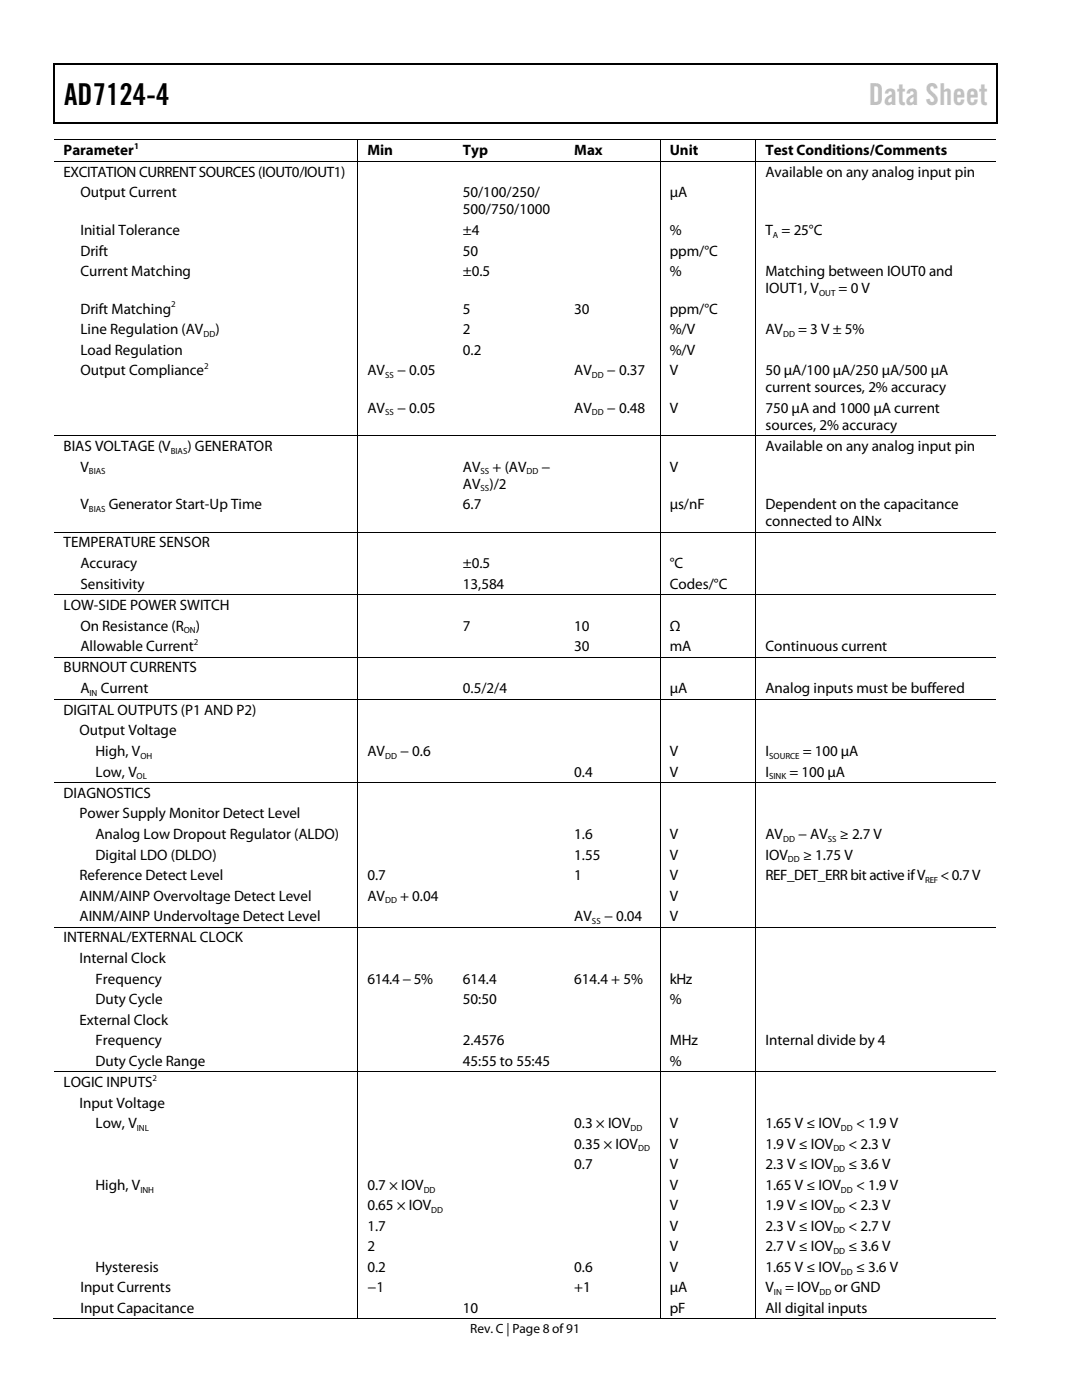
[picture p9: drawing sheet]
<svg xmlns="http://www.w3.org/2000/svg" width="216mm" height="279mm" viewBox="0 0 216 279" stroke-linecap="round" stroke-linejoin="round" font-family="sans-serif">
<defs><g id="words">
<text font-size="6" x="12.8" y="20.9">AD7124-4</text>
<text font-size="6" fill="#c1c1c1" x="173.4" y="20.9">Data Sheet</text>
<g font-size="3">
<text x="12.7" y="31">Parameter</text>
<text x="12.7" y="35.3">EXCITATION CURRENT SOURCES (IOUT0/IOUT1)</text>
<text x="73.3" y="31">Min</text>
<text x="92.4" y="31">Typ</text>
<text x="114.6" y="31">Max</text>
<text x="133.6" y="31">Unit</text>
<text x="152.7" y="35.3">Available on any analog input pin</text>
<text x="152.7" y="31">Test Conditions/Comments</text>
<text x="16" y="39.4">Output Current</text>
<text x="92.4" y="39.4">50/100/250/</text>
<text x="133.7" y="39.4">µA</text>
<text x="16" y="46.9">Initial Tolerance</text>
<text x="92.4" y="46.9">±4</text>
<text x="92.4" y="42.8">500/750/1000</text>
<text x="133.6" y="46.9">%</text>
<text x="152.7" y="46.9">T = 25°C</text>
<text x="16" y="51">Drift</text>
<text x="92.4" y="51">50</text>
<text x="133.6" y="51">ppm/°C</text>
<text x="16" y="55.1">Current Matching</text>
<text x="92.4" y="55.1">±0.5</text>
<text x="133.6" y="55.1">%</text>
<text x="152.7" y="55.1">Matching between IOUT0 and</text>
<text x="152.7" y="58.5">IOUT1, V</text>
<text x="167.3" y="58.5">= 0 V</text>
<text x="16" y="62.6">Drift Matching</text>
<text x="92.4" y="62.6">5</text>
<text x="114.6" y="62.6">30</text>
<text x="133.6" y="62.6">ppm/°C</text>
<text x="16" y="66.7">Line Regulation (AV</text>
<text x="16" y="70.8">Load Regulation</text>
<text x="43" y="66.7">)</text>
<text x="92.4" y="70.8">0.2</text>
<text x="92.4" y="66.7">2</text>
<text x="133.6" y="70.8">%/V</text>
<text x="133.6" y="66.7">%/V</text>
<text x="152.7" y="66.7">AV</text>
<text x="159.3" y="66.7">= 3 V ± 5%</text>
<text x="16" y="74.9">Output Compliance</text>
<text x="73.3" y="74.9">AV</text>
<text x="79.2" y="74.9">− 0.05</text>
<text x="114.6" y="74.9">AV</text>
<text x="121.1" y="74.9">− 0.37</text>
<text x="133.6" y="74.9">V</text>
<text x="152.7" y="74.9">50 µA/100 µA/250 µA/500 µA</text>
<text x="73.3" y="82.3">AV</text>
<text x="79.2" y="82.3">− 0.05</text>
<text x="114.6" y="82.3">AV</text>
<text x="121.1" y="82.3">− 0.48</text>
<text x="133.6" y="82.3">V</text>
<text x="152.7" y="78.3">current sources, 2% accuracy</text>
<text x="152.7" y="82.3">750 µA and 1000 µA current</text>
<text x="152.7" y="85.8">sources, 2% accuracy</text>
<text x="12.7" y="90">BIAS VOLTAGE (V</text>
<text x="16" y="94.1">V</text>
<text x="37.4" y="90">) GENERATOR</text>
<text x="92.4" y="94.1">AV</text>
<text x="98.3" y="94.1">+ (AV</text>
<text x="108.1" y="94.1">−</text>
<text x="133.6" y="94.1">V</text>
<text x="152.7" y="90">Available on any analog input pin</text>
<text x="16" y="101.6">V</text>
<text x="21.7" y="101.6">Generator Start-Up Time</text>
<text x="92.4" y="101.6">6.7</text>
<text x="92.4" y="97.5">AV )/2</text>
<text x="133.6" y="101.6">µs/nF</text>
<text x="152.7" y="101.6">Dependent on the capacitance</text>
<text x="152.7" y="105">connected to AINx</text>
<text x="12.7" y="109.3">TEMPERATURE SENSOR</text>
<text x="16" y="113.4">Accuracy</text>
<text x="92.4" y="113.4">±0.5</text>
<text x="133.6" y="113.4">°C</text>
<text x="16" y="117.5">Sensitivity</text>
<text x="92.4" y="117.5">13,584</text>
<text x="133.7" y="117.5">Codes/°C</text>
<text x="12.7" y="121.8">LOW-SIDE POWER SWITCH</text>
<text x="16" y="125.9">On Resistance (R</text>
<text x="39.1" y="125.9">)</text>
<text x="92.4" y="125.9">7</text>
<text x="114.6" y="125.9">10</text>
<text x="133.6" y="125.9">Ω</text>
<text x="16" y="129.9">Allowable Current</text>
<text x="114.6" y="129.9">30</text>
<text x="133.6" y="129.9">mA</text>
<text x="152.7" y="129.9">Continuous current</text>
<text x="12.7" y="134.2">BURNOUT CURRENTS</text>
<text x="12.7" y="142.7">DIGITAL OUTPUTS (P1 AND P2)</text>
<text x="16" y="138.4">A</text>
<text x="20.1" y="138.4">Current</text>
<text x="92.4" y="138.4">0.5/2/4</text>
<text x="133.6" y="138.4">µA</text>
<text x="152.7" y="138.4">Analog inputs must be buffered</text>
<text x="15.9" y="146.8">Output Voltage</text>
<text x="19" y="150.9">High, V</text>
<text x="19" y="155">Low, V</text>
<text x="73.3" y="150.9">AV</text>
<text x="79.8" y="150.9">− 0.6</text>
<text x="114.6" y="155">0.4</text>
<text x="133.6" y="155">V</text>
<text x="133.6" y="150.9">V</text>
<text x="152.7" y="150.9">I</text>
<text x="152.7" y="155">I</text>
<text x="157.5" y="155">= 100 µA</text>
<text x="160.2" y="150.9">= 100 µA</text>
<text x="12.7" y="159.3">DIAGNOSTICS</text>
<text x="15.9" y="163.3">Power Supply Monitor Detect Level</text>
<text x="19" y="167.4">Analog Low Dropout Regulator (ALDO)</text>
<text x="114.6" y="167.4">1.6</text>
<text x="133.6" y="167.4">V</text>
<text x="152.7" y="167.4">AV</text>
<text x="159.3" y="167.4">− AV</text>
<text x="167.6" y="167.4">≥ 2.7 V</text>
<text x="19" y="171.5">Digital LDO (DLDO)</text>
<text x="114.6" y="171.5">1.55</text>
<text x="133.6" y="171.5">V</text>
<text x="152.7" y="171.5">IOV</text>
<text x="160.2" y="171.5">≥ 1.75 V</text>
<text x="15.9" y="175.6">Reference Detect Level</text>
<text x="15.9" y="179.7">AINM/AINP Overvoltage Detect Level</text>
<text x="73.3" y="175.6">0.7</text>
<text x="73.3" y="179.7">AV</text>
<text x="79.8" y="179.7">+ 0.04</text>
<text x="114.6" y="175.6">1</text>
<text x="133.6" y="175.6">V</text>
<text x="133.6" y="179.7">V</text>
<text x="152.7" y="175.6">REF_DET_ERR bit active if V</text>
<text x="187.7" y="175.6">&lt; 0.7V</text>
<text x="15.9" y="183.8">AINM/AINP Undervoltage Detect Level</text>
<text x="114.6" y="183.8">AV</text>
<text x="120.5" y="183.8">− 0.04</text>
<text x="133.6" y="183.8">V</text>
<text x="12.7" y="188.1">INTERNAL/EXTERNAL CLOCK</text>
<text x="15.9" y="192.2">Internal Clock</text>
<text x="19" y="196.3">Frequency</text>
<text x="73.3" y="196.3">614.4 − 5%</text>
<text x="92.4" y="196.3">614.4</text>
<text x="114.6" y="196.3">614.4 + 5%</text>
<text x="133.6" y="196.3">kHz</text>
<text x="19" y="200.4">Duty Cycle</text>
<text x="92.4" y="200.4">50:50</text>
<text x="133.6" y="200.4">%</text>
<text x="15.9" y="204.5">External Clock</text>
<text x="19" y="208.6">Frequency</text>
<text x="92.4" y="208.6">2.4576</text>
<text x="133.7" y="208.6">MHz</text>
<text x="152.7" y="208.6">Internal divide by 4</text>
<text x="19" y="212.7">Duty Cycle Range</text>
<text x="92.4" y="212.7">45:55 to 55:45</text>
<text x="133.7" y="212.7">%</text>
<text x="12.7" y="217">LOGIC INPUTS</text>
<text x="15.9" y="221.1">Input Voltage</text>
<text x="19" y="225.1">Low, V</text>
<text x="114.6" y="225.1">0.3 × IOV</text>
<text x="133.6" y="225.1">V</text>
<text x="152.7" y="225.1">1.65 V ≤ IOV</text>
<text x="170.8" y="225.1">&lt; 1.9 V</text>
<text x="114.6" y="229.2">0.35 × IOV</text>
<text x="114.6" y="233.3">0.7</text>
<text x="133.6" y="233.3">V</text>
<text x="133.6" y="229.2">V</text>
<text x="152.7" y="233.3">2.3 V ≤ IOV</text>
<text x="152.7" y="229.2">1.9 V ≤ IOV</text>
<text x="169.3" y="229.2">&lt; 2.3 V</text>
<text x="169.3" y="233.3">≤ 3.6 V</text>
<text x="19" y="237.4">High, V</text>
<text x="73.3" y="237.4">0.7 × IOV</text>
<text x="133.6" y="237.4">V</text>
<text x="152.7" y="237.4">1.65 V ≤ IOV</text>
<text x="170.8" y="237.4">&lt; 1.9 V</text>
<text x="73.3" y="245.6">1.7</text>
<text x="73.3" y="241.6">0.65 × IOV</text>
<text x="133.6" y="245.6">V</text>
<text x="133.6" y="241.6">V</text>
<text x="152.7" y="241.6">1.9 V ≤ IOV</text>
<text x="152.7" y="245.6">2.3 V ≤ IOV</text>
<text x="169.3" y="241.6">&lt; 2.3 V</text>
<text x="169.3" y="245.6">&lt; 2.7 V</text>
<text x="73.3" y="249.7">2</text>
<text x="133.6" y="249.7">V</text>
<text x="152.7" y="249.7">2.7 V ≤ IOV</text>
<text x="169.3" y="249.7">≤ 3.6 V</text>
<text x="16" y="257.9">Input Currents</text>
<text x="19" y="253.8">Hysteresis</text>
<text x="73.3" y="253.8">0.2</text>
<text x="73.3" y="257.9">−1</text>
<text x="114.6" y="253.8">0.6</text>
<text x="114.6" y="257.9">+1</text>
<text x="133.6" y="253.8">V</text>
<text x="133.6" y="257.9">µA</text>
<text x="152.7" y="257.9">V</text>
<text x="152.7" y="253.8">1.65 V ≤ IOV</text>
<text x="156.7" y="257.9">= IOV</text>
<text x="166.5" y="257.9">or GND</text>
<text x="170.8" y="253.8">≤ 3.6 V</text>
<text x="16" y="262">Input Capacitance</text>
<text x="92.4" y="262">10</text>
<text x="133.6" y="262">pF</text>
<text x="152.7" y="262">All digital inputs</text>
</g>
<text font-size="2.7" x="93.8" y="266">Rev. C | Page 8 of91</text>
<g font-size="1.8">
<text x="26.8" y="29.8">1</text>
<text x="154.2" y="47.5">A</text>
<text x="163.4" y="59.1">OUT</text>
<text x="34.2" y="61.3">2</text>
<text x="40.6" y="67.2">DD</text>
<text x="156.3" y="67.2">DD</text>
<text x="40.7" y="73.7">2</text>
<text x="76.8" y="75.4">SS</text>
<text x="118.1" y="75.4">DD</text>
<text x="76.8" y="82.9">SS</text>
<text x="118.1" y="82.9">DD</text>
<text x="17.7" y="94.7">BIAS</text>
<text x="34.1" y="90.6">BIAS</text>
<text x="95.9" y="94.7">SS</text>
<text x="105.1" y="94.7">DD</text>
<text x="95.9" y="98.1">SS</text>
<text x="17.7" y="102.2">BIAS</text>
<text x="36.7" y="126.4">ON</text>
<text x="38.7" y="128.7">2</text>
<text x="17.9" y="138.9">IN</text>
<text x="27.3" y="155.5">OL</text>
<text x="28" y="151.4">OH</text>
<text x="76.8" y="151.4">DD</text>
<text x="153.5" y="151.4">SOURCE</text>
<text x="153.5" y="155.5">SINK</text>
<text x="156.3" y="168">DD</text>
<text x="165.2" y="168">SS</text>
<text x="157.2" y="172.1">DD</text>
<text x="184.6" y="176.2">REF</text>
<text x="76.8" y="180.3">DD</text>
<text x="118.1" y="184.4">SS</text>
<text x="30.4" y="215.7">2</text>
<text x="27.3" y="225.7">INL</text>
<text x="125.8" y="225.7">DD</text>
<text x="167.8" y="225.7">DD</text>
<text x="127.3" y="229.8">DD</text>
<text x="166.3" y="229.8">DD</text>
<text x="166.3" y="233.9">DD</text>
<text x="28" y="238">INH</text>
<text x="84.5" y="238">DD</text>
<text x="167.8" y="238">DD</text>
<text x="86.1" y="242.1">DD</text>
<text x="166.3" y="242.1">DD</text>
<text x="166.3" y="246.2">DD</text>
<text x="166.3" y="250.3">DD</text>
<text x="167.8" y="254.4">DD</text>
<text x="154.4" y="258.5">IN</text>
<text x="163.5" y="258.5">DD</text>
</g>
</g></defs>
<g fill="#000">
<path d="M10.7 12.7h.2v1h-.2zM10.7 12.7h.2v.3h-.2zM133.5 12.7h.2v.3h-.2zM198.9 12.7h.2v1h-.2zM198.9 12.7h.2v.3h-.2zM10.7 24.4h.2v.2h-.2zM71.3 27.9h.2v.1h-.2zM71.3 32.2h.2v.1h-.2zM90.5 27.9h.1v.1h-.1zM90.5 32.2h.1v.1h-.1zM112.7 27.9h.2v.1h-.2zM112.7 32.2h.2v.1h-.2z"/>
<path d="M131.7 27.9h.2v.1h-.2zM131.7 32.2h.2v.1h-.2zM133.2 24.4h.3v.2h-.3zM150.7 27.9h.2v.1h-.2zM150.7 32.2h.2v.1h-.2zM198.9 24.4h.2v.2h-.2zM71.3 86.9h.2v.1h-.2zM90.5 86.9h.1v.1h-.1zM112.7 86.9h.2v.1h-.2zM131.7 86.9h.2v.1h-.2zM150.7 86.9h.2v.1h-.2zM71.3 106.1h.2v.2h-.2z"/>
<path d="M71.3 118.6h.2v.2h-.2zM90.5 106.1h.1v.2h-.1zM90.5 118.6h.1v.2h-.1zM112.7 106.1h.2v.2h-.2zM112.7 118.6h.2v.2h-.2zM131.7 106.1h.2v.2h-.2zM131.7 118.6h.2v.2h-.2zM150.7 106.1h.2v.2h-.2zM150.7 118.6h.2v.2h-.2zM71.3 131.1h.2v.1h-.2zM71.3 139.5h.2v.2h-.2zM90.5 131.1h.1v.1h-.1z"/>
<path d="M90.5 139.5h.1v.2h-.1zM112.7 131.1h.2v.1h-.2zM112.7 139.5h.2v.2h-.2zM131.7 131.1h.2v.1h-.2zM131.7 139.5h.2v.2h-.2zM150.7 131.1h.2v.1h-.2zM150.7 139.5h.2v.2h-.2zM71.3 156.1h.2v.2h-.2zM90.5 156.1h.1v.2h-.1zM112.7 156.1h.2v.2h-.2zM131.7 156.1h.2v.2h-.2zM150.7 156.1h.2v.2h-.2z"/>
<path d="M71.3 185h.2v.1h-.2zM90.5 185h.1v.1h-.1zM112.7 185h.2v.1h-.2zM131.7 185h.2v.1h-.2zM150.7 185h.2v.1h-.2zM71.3 213.8h.2v.2h-.2zM90.5 213.8h.1v.2h-.1zM112.7 213.8h.2v.2h-.2zM131.7 213.8h.2v.2h-.2zM150.7 213.8h.2v.2h-.2zM71.3 263.1h.2v.2h-.2zM90.2 263.1h.2v.2h-.2z"/>
<path d="M112.4 263.1h.2v.2h-.2zM131.7 263.1h.2v.2h-.2zM150.7 263.1h.2v.2h-.2z"/>
</g>
<path d="M10.8 13.7v10.7M10.9 12.8h122.6M133.7 12.8h65.2M199 13.7v10.7M10.9 24.5h188" fill="none" stroke="#000" stroke-width=".25"/>
<g fill="none" stroke="#000" stroke-width=".2">
<path d="M10.8 27.9h60.5M10.8 32.3h60.5M71.4 28v4.2M71.4 32.3v54.6M71.5 27.9h19M71.5 32.3h19M90.6 27.9h22.1M90.6 32.3h22.1M112.9 27.9h18.8M112.9 32.3h18.8M131.8 28v4.2M131.8 32.3v54.6"/>
<path d="M131.9 27.9h18.8M131.9 32.3h18.8M150.8 28v4.2M150.8 32.3v54.6M150.9 27.9h47.9M150.9 32.3h47.9M10.8 87h60.5M71.4 87v19.1M71.5 87h19M90.6 87h22.1M112.9 87h18.8M131.8 87v19.1"/>
<path d="M131.9 87h18.8M150.8 87v19.1M150.9 87h47.9M10.8 106.2h60.5M10.8 118.7h60.5M71.4 106.3v12.3M71.4 118.8v12.3M71.5 106.2h19M71.5 118.7h19M90.6 106.2h22.1M90.6 118.7h22.1M112.9 106.2h18.8"/>
<path d="M112.9 118.7h18.8M131.8 106.3v12.3M131.8 118.8v12.3M131.9 106.2h18.8M131.9 118.7h18.8M150.8 106.3v12.3M150.8 118.8v12.3M150.9 106.2h47.9M150.9 118.7h47.9M10.8 131.1h60.5M10.8 139.6h60.5M71.4 131.2v8.3"/>
<path d="M71.4 139.7v16.4M71.5 131.1h19M71.5 139.6h19M90.6 131.1h22.1M90.6 139.6h22.1M112.9 131.1h18.8M112.9 139.6h18.8M131.8 131.2v8.3M131.8 139.7v16.4M131.9 131.1h18.8M131.9 139.6h18.8M150.8 131.2v8.3"/>
<path d="M150.8 139.7v16.4M150.9 131.1h47.9M150.9 139.6h47.9M10.8 156.2h60.5M71.4 156.3v28.7M71.5 156.2h19M90.6 156.2h22.1M112.9 156.2h18.8M131.8 156.3v28.7M131.9 156.2h18.8M150.8 156.3v28.7M150.9 156.2h47.9"/>
<path d="M10.8 185h60.5M71.4 185.1v28.7M71.5 185h19M90.6 185h22.1M112.9 185h18.8M131.8 185.1v28.7M131.9 185h18.8M150.8 185.1v28.7M150.9 185h47.9M10.8 213.9h60.5M71.4 214v49.1M71.5 213.9h19"/>
<path d="M90.6 213.9h22.1M112.9 213.9h18.8M131.8 214v49.1M131.9 213.9h18.8M150.8 214v49.1M150.9 213.9h47.9M10.5 263.2h60.8M71.5 263.2h60.2M131.9 263.2h18.8M150.9 263.2h47.9"/>
</g>
<use href="#words"/>
</svg>
